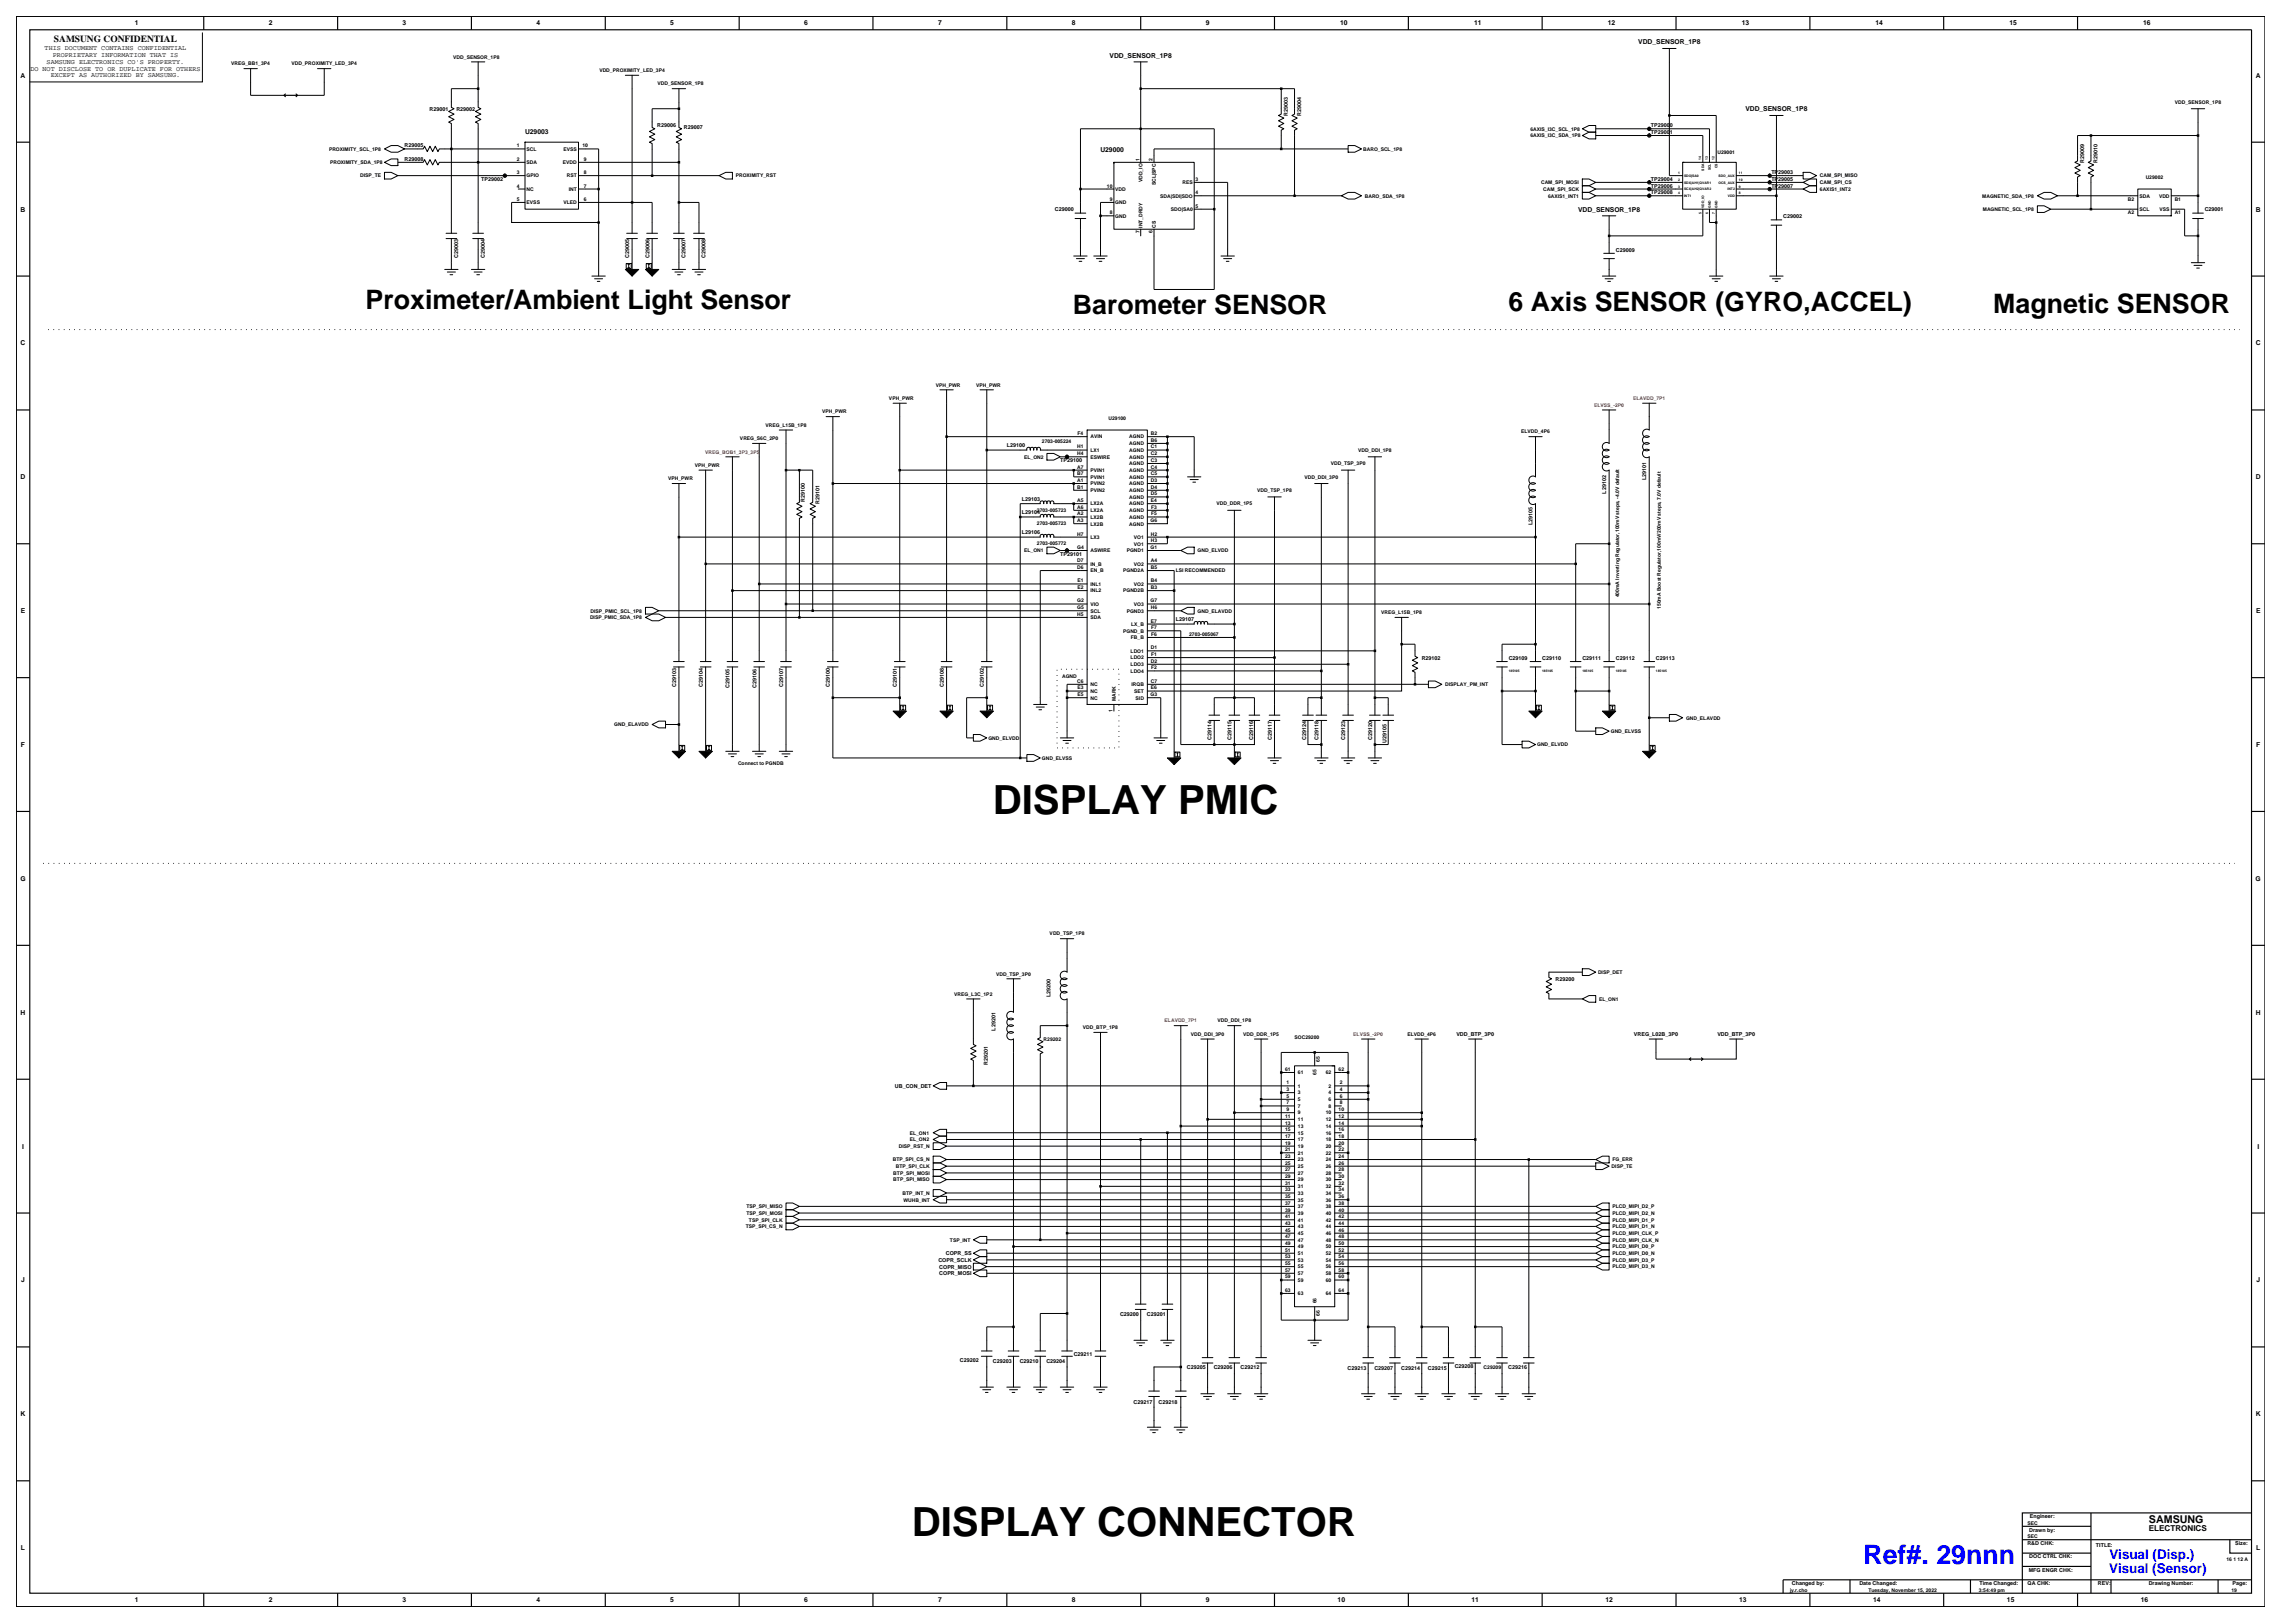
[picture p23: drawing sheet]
<svg xmlns="http://www.w3.org/2000/svg" width="420mm" height="297mm" viewBox="0 0 420 297" stroke-linecap="round" stroke-linejoin="round" font-family="sans-serif">
<defs><g id="words">
<g font-size="7.4">
<text x="181.7" y="149">DISPLAY PMIC</text>
<text x="166.9" y="281.1">DISPLAY CONNECTOR</text>
</g>
<g font-size="4.9">
<text x="66.9" y="56.5">Proximeter/Ambient Light Sensor</text>
<text x="196.3" y="57.5">Barometer SENSOR</text>
<text x="276" y="57">6 Axis SENSOR (GYRO,ACCEL)</text>
<text x="364.8" y="57.3">Magnetic SENSOR</text>
</g>
<text font-size="4.9" fill="#00f" x="341" y="286.2">Ref#. 29nnn</text>
<g font-size="2.5" fill="#00f">
<text x="386" y="287.8">Visual (Sensor)</text>
<text x="386" y="285.3">Visual (Disp.)</text>
</g>
<text font-size="2" x="393.3" y="278.8">SAMSUNG</text>
<text font-size="1.7" x="9.9" y="7.7">SAMSUNG CONFIDENTIAL</text>
<text font-size="1.5" x="393.3" y="280.1">ELECTRONICS</text>
<g font-size="1.2">
<text x="24.7" y="4.7">1</text>
<text x="49.2" y="4.7">2</text>
<text x="73.7" y="4.7">3</text>
<text x="98.2" y="4.7">4</text>
<text x="122.7" y="4.7">5</text>
<text x="147.2" y="4.7">6</text>
<text x="171.7" y="4.7">7</text>
<text x="196.2" y="4.7">8</text>
<text x="220.7" y="4.7">9</text>
<text x="245.3" y="4.7">10</text>
<text x="269.8" y="4.7">11</text>
<text x="294.3" y="4.7">12</text>
<text x="318.7" y="4.7">13</text>
<text x="343.2" y="4.7">14</text>
<text x="367.7" y="4.7">15</text>
<text x="392.2" y="4.7">16</text>
<text x="8.2" y="9.2">THIS DOCUMENT CONTAINS CONFIDENTIAL</text>
<text x="8.5" y="11.7">SAMSUNG ELECTRONICS CO'S PROPERTY.</text>
<text x="9.6" y="10.5">PROPRIETARY INFORMATION THAT IS</text>
<text x="203.1" y="10.6">VDD_SENSOR_1P8</text>
<text x="299.8" y="8.1">VDD_SENSOR_1P8</text>
<text x="3.8" y="14.2">A</text>
<text x="5.6" y="12.9">DO NOT DISCLOSE TO OR DUPLICATE FOR OTHERS</text>
<text x="9.3" y="14.1">EXCEPT AS AUTHORIZED BY SAMSUNG.</text>
<text x="412.8" y="14.2">A</text>
<text x="319.4" y="20.3">VDD_SENSOR_1P8</text>
<text x="96.1" y="24.5">U29003</text>
<text x="201.4" y="27.9">U29000</text>
<text x="3.8" y="38.7">B</text>
<text x="288.8" y="38.7">VDD_SENSOR_1P8</text>
<text x="412.8" y="38.7">B</text>
<text x="3.8" y="63.2">C</text>
<text x="412.8" y="63.2">C</text>
<text x="3.8" y="87.7">D</text>
<text x="412.8" y="87.7">D</text>
<text x="3.8" y="112.2">E</text>
<text x="412.9" y="112.2">E</text>
<text x="3.8" y="136.7">F</text>
<text x="412.9" y="136.7">F</text>
<text x="3.7" y="161.2">G</text>
<text x="412.8" y="161.2">G</text>
<text x="3.8" y="185.7">H</text>
<text x="412.8" y="185.7">H</text>
<text x="4" y="210.2">I</text>
<text x="413.1" y="210.2">I</text>
<text x="3.9" y="234.7">J</text>
<text x="412.9" y="234.7">J</text>
<text x="3.8" y="259.2">K</text>
<text x="412.8" y="259.2">K</text>
<text x="3.8" y="283.7">L</text>
<text x="412.9" y="283.7">L</text>
<text x="24.7" y="293.2">1</text>
<text x="49.2" y="293.2">2</text>
<text x="73.7" y="293.2">3</text>
<text x="98.2" y="293.2">4</text>
<text x="122.7" y="293.2">5</text>
<text x="147.2" y="293.2">6</text>
<text x="171.7" y="293.2">7</text>
<text x="196.2" y="293.2">8</text>
<text x="220.7" y="293.2">9</text>
<text x="244.8" y="293.2">10</text>
<text x="269.3" y="293.2">11</text>
<text x="293.8" y="293.2">12</text>
<text x="318.3" y="293.2">13</text>
<text x="342.8" y="293.2">14</text>
<text x="367.3" y="293.2">15</text>
<text x="391.8" y="293.2">16</text>
</g>
<g font-size="1">
<text x="78.6" y="20.3">R29001</text>
<text x="83.5" y="20.3">R29002</text>
<text x="120.3" y="23.3">R29006</text>
<text x="125.2" y="23.6">R29007</text>
<text x="235.7" y="21.2" transform="rotate(-90 235.7 21.2)">R29003</text>
<text x="238.1" y="21.2" transform="rotate(-90 238.1 21.2)">R29004</text>
<text x="302.1" y="23.3">TP29000</text>
<text x="74" y="29.4">R29008</text>
<text x="74" y="26.9">R29005</text>
<text x="302.1" y="24.5">TP29001</text>
<text x="381.4" y="29.8" transform="rotate(-90 381.4 29.8)">R29009</text>
<text x="383.9" y="29.8" transform="rotate(-90 383.9 29.8)">R29010</text>
<text x="88.1" y="33.1">TP29002</text>
<text x="302.1" y="33.1">TP29004</text>
<text x="302.1" y="35.6">TP29008</text>
<text x="302.1" y="34.3">TP29006</text>
<text x="324.2" y="31.9">TP29003</text>
<text x="324.2" y="34.3">TP29007</text>
<text x="324.2" y="33.1">TP29005</text>
<text x="193" y="38.7">C29000</text>
<text x="326.3" y="39.9">C29002</text>
<text x="403.5" y="38.7">C29001</text>
<text x="83.8" y="47.2" transform="rotate(-90 83.8 47.2)">C29003</text>
<text x="88.7" y="47.2" transform="rotate(-90 88.7 47.2)">C29004</text>
<text x="115.2" y="47.2" transform="rotate(-90 115.2 47.2)">C29005</text>
<text x="118.8" y="47.2" transform="rotate(-90 118.8 47.2)">C29006</text>
<text x="125.5" y="47.2" transform="rotate(-90 125.5 47.2)">C29007</text>
<text x="129.1" y="47.2" transform="rotate(-90 129.1 47.2)">C29008</text>
<text x="295.7" y="46">C29009</text>
<text x="184.3" y="81.8">L29100</text>
<text x="194" y="84.5">TP29100</text>
<text x="301.3" y="87.9" transform="rotate(-90 301.3 87.9)">L29101</text>
<text x="147.3" y="91.8" transform="rotate(-90 147.3 91.8)">R29100</text>
<text x="150" y="92.3" transform="rotate(-90 150 92.3)">R29101</text>
<text x="187" y="94.1">L29104</text>
<text x="187" y="91.6">L29103</text>
<text x="293.9" y="90.3" transform="rotate(-90 293.9 90.3)">L29102</text>
<text x="187" y="97.8">L29106</text>
<text x="194" y="101.7">TP29101</text>
<text x="280.4" y="96.1" transform="rotate(-90 280.4 96.1)">L29105</text>
<text x="215.2" y="113.7">L29107</text>
<text x="123.7" y="125.6" transform="rotate(-90 123.7 125.6)">C29103</text>
<text x="128.6" y="125.6" transform="rotate(-90 128.6 125.6)">C29104</text>
<text x="133.5" y="125.9" transform="rotate(-90 133.5 125.9)">C29105</text>
<text x="138.4" y="125.9" transform="rotate(-90 138.4 125.9)">C29106</text>
<text x="143.3" y="125.6" transform="rotate(-90 143.3 125.6)">C29107</text>
<text x="151.9" y="125.6" transform="rotate(-90 151.9 125.6)">C29100</text>
<text x="164.2" y="125.6" transform="rotate(-90 164.2 125.6)">C29101</text>
<text x="172.7" y="125.6" transform="rotate(-90 172.7 125.6)">C29108</text>
<text x="180.1" y="125.6" transform="rotate(-90 180.1 125.6)">C29102</text>
<text x="260.2" y="120.7">R29102</text>
<text x="276.1" y="120.7">C29109</text>
<text x="282.2" y="120.7">C29110</text>
<text x="289.6" y="120.7">C29111</text>
<text x="295.7" y="120.7">C29112</text>
<text x="303.1" y="120.7">C29113</text>
<text x="221.7" y="135.4" transform="rotate(-90 221.7 135.4)">C29114</text>
<text x="225.4" y="135.4" transform="rotate(-90 225.4 135.4)">C29115</text>
<text x="229.3" y="135.4" transform="rotate(-90 229.3 135.4)">C29116</text>
<text x="232.7" y="135.4" transform="rotate(-90 232.7 135.4)">C29117</text>
<text x="239.1" y="135.3" transform="rotate(-90 239.1 135.3)">C29124</text>
<text x="241.3" y="135.4" transform="rotate(-90 241.3 135.4)">C29118</text>
<text x="246.2" y="135.4" transform="rotate(-90 246.2 135.4)">C29123</text>
<text x="251.1" y="135.4" transform="rotate(-90 251.1 135.4)">C29120</text>
<text x="253.8" y="135.9" transform="rotate(-90 253.8 135.9)">U29105</text>
<text x="284.7" y="179.5">R29200</text>
<text x="192.3" y="182.5" transform="rotate(-90 192.3 182.5)">L29200</text>
<text x="182.2" y="188.6" transform="rotate(-90 182.2 188.6)">L29201</text>
<text x="266.5" y="189.6">VDD_BTP_3P0</text>
<text x="299" y="189.6">VREG_L02B_3P0</text>
<text x="314.3" y="189.6">VDD_BTP_3P0</text>
<text x="180.8" y="194.8" transform="rotate(-90 180.8 194.8)">R29201</text>
<text x="163.8" y="199.1">UB_CON_DET</text>
<text x="171.7" y="230.9">COPR_SCLK</text>
<text x="171.9" y="233.3">COPR_MOSI</text>
<text x="171.9" y="232.1">COPR_MISO</text>
<text x="173.1" y="229.7">COPR_SS</text>
<text x="205" y="240.7">C29200</text>
<text x="209.9" y="240.7">C29201</text>
<text x="175.7" y="249.2">C29202</text>
<text x="181.7" y="249.3">C29203</text>
<text x="186.6" y="249.3">C29210</text>
<text x="191.5" y="249.3">C29204</text>
<text x="196.5" y="248.1">C29211</text>
<text x="217.2" y="250.5">C29205</text>
<text x="222.1" y="250.5">C29206</text>
<text x="227" y="250.5">C29212</text>
<text x="246.6" y="250.8">C29213</text>
<text x="251.5" y="250.8">C29207</text>
<text x="256.4" y="250.8">C29214</text>
<text x="261.3" y="250.8">C29215</text>
<text x="266.2" y="250.2">C29208</text>
<text x="276" y="250.5">C29216</text>
<text x="207.4" y="256.9">C29217</text>
<text x="212" y="256.9">C29218</text>
<text x="371.4" y="280.2">Drawn by:</text>
<text x="371.5" y="277.8">Engineer:</text>
<text x="371" y="282.7">R&amp;D CHK:</text>
<text x="371.3" y="287.6">MFG ENGR CHK:</text>
<text x="371.4" y="285.2">DOC CTRL CHK:</text>
<text x="383.6" y="283">TITLE:</text>
<text x="409.1" y="282.7">Size:</text>
<text x="327.9" y="290.1">Changed by:</text>
<text x="340.3" y="290.1">Date Changed:</text>
<text x="362.2" y="290.1">Time Changed:</text>
<text x="371.1" y="290.1">QA CHK:</text>
<text x="383.9" y="290.1">REV:</text>
<text x="393.2" y="290.1">Drawing Number:</text>
<text x="408.6" y="290.1">Page:</text>
</g>
<g font-size=".9">
<text x="42.3" y="12">VREG_BB1_3P4</text>
<text x="53.3" y="12">VDD_PROXIMITY_LED_3P4</text>
<text x="83" y="10.7">VDD_SENSOR_1P8</text>
<text x="109.7" y="13.2">VDD_PROXIMITY_LED_3P4</text>
<text x="120.3" y="15.6">VDD_SENSOR_1P8</text>
<text x="280.1" y="23.9">6AXIS_I3C_SCL_1P8</text>
<text x="398" y="19">VDD_SENSOR_1P8</text>
<text x="60.2" y="27.6">PROXIMITY_SCL_1P8</text>
<text x="94.6" y="29.4">2</text>
<text x="94.6" y="27">1</text>
<text x="96.4" y="27.6">SCL</text>
<text x="103.1" y="27.6">EVSS</text>
<text x="106.6" y="27">10</text>
<text x="106.8" y="29.4">9</text>
<text x="208.5" y="29.5" transform="rotate(-90 208.5 29.5)">1</text>
<text x="210.9" y="29.5" transform="rotate(-90 210.9 29.5)">2</text>
<text x="249.5" y="27.6">BARO_SCL_1P8</text>
<text x="280.1" y="25.1">6AXIS_I3C_SDA_1P8</text>
<text x="314.3" y="28.2">U29001</text>
<text x="60.4" y="30">PROXIMITY_SDA_1P8</text>
<text x="65.9" y="32.5">DISP_TE</text>
<text x="94.6" y="31.9">3</text>
<text x="94.6" y="34.3">4</text>
<text x="96.4" y="32.5">GPIO</text>
<text x="96.4" y="34.9">NC</text>
<text x="96.4" y="30">SDA</text>
<text x="103" y="30">EVDD</text>
<text x="103.7" y="32.5">RST</text>
<text x="104.1" y="34.9">INT</text>
<text x="106.8" y="34.3">7</text>
<text x="106.8" y="31.9">8</text>
<text x="134.7" y="32.5">PROXIMITY_RST</text>
<text x="202.6" y="34.3">10</text>
<text x="204.1" y="34.9">VDD</text>
<text x="209.1" y="33.3" transform="rotate(-90 209.1 33.3)">VDD_IO</text>
<text x="211.5" y="33.9" transform="rotate(-90 211.5 33.9)">SCL|SPC</text>
<text x="216.4" y="33.7">RES</text>
<text x="218.8" y="33.1">3</text>
<text x="218.8" y="35.6">4</text>
<text x="282" y="33.7">CAM_SPI_MOSI</text>
<text x="282.4" y="34.9">CAM_SPI_SCK</text>
<text x="333.1" y="32.5">CAM_SPI_MISO</text>
<text x="333.1" y="33.7">CAM_SPI_CS</text>
<text x="333.1" y="34.9">6AXIS1_INT2</text>
<text x="392.7" y="32.8">U29002</text>
<text x="94.6" y="36.8">5</text>
<text x="96.4" y="37.4">EVSS</text>
<text x="103.1" y="37.4">VLED</text>
<text x="106.8" y="36.8">6</text>
<text x="203.1" y="39.2">8</text>
<text x="203.1" y="36.8">9</text>
<text x="204.1" y="39.8">GND</text>
<text x="204.1" y="37.4">GND</text>
<text x="209.1" y="41.7" transform="rotate(-90 209.1 41.7)">INT_DRDY</text>
<text x="211.5" y="41.7" transform="rotate(-90 211.5 41.7)">CS</text>
<text x="212.3" y="36.2">SDA|SDI|SDO</text>
<text x="214.3" y="38.6">SDO|SA0</text>
<text x="218.8" y="38">5</text>
<text x="249.8" y="36.2">BARO_SDA_1P8</text>
<text x="283.3" y="36.2">6AXIS1_INT1</text>
<text x="362.8" y="36.2">MAGNETIC_SDA_1P8</text>
<text x="362.9" y="38.6">MAGNETIC_SCL_1P8</text>
<text x="389.4" y="39.2">A2</text>
<text x="389.4" y="36.8">B2</text>
<text x="391.5" y="38.6">SCL</text>
<text x="391.5" y="36.2">SDA</text>
<text x="395.1" y="36.2">VDD</text>
<text x="395.2" y="38.6">VSS</text>
<text x="398" y="39.2">A1</text>
<text x="398" y="36.8">B1</text>
<text x="208.5" y="42.7" transform="rotate(-90 208.5 42.7)">7</text>
<text x="210.9" y="42.7" transform="rotate(-90 210.9 42.7)">6</text>
<text x="171.3" y="70.7">VPH_PWR</text>
<text x="178.6" y="70.7">VPH_PWR</text>
<text x="150.4" y="75.6">VPH_PWR</text>
<text x="162.7" y="73.2">VPH_PWR</text>
<text x="202.9" y="76.9">U29100</text>
<text x="135.4" y="80.6">VREG_S6C_2P0</text>
<text x="140.1" y="78.1">VREG_L15B_1P8</text>
<text x="187.4" y="83.9">EL_ON2</text>
<text x="190.7" y="81.1">2703-005224</text>
<text x="197.1" y="82.1">H1</text>
<text x="197.1" y="83.3">H4</text>
<text x="197.2" y="79.6">F4</text>
<text x="199.6" y="82.7">LX1</text>
<text x="199.6" y="83.9">ESWIRE</text>
<text x="199.6" y="80.2">AVIN</text>
<text x="206.7" y="83.9">AGND</text>
<text x="206.7" y="80.2">AGND</text>
<text x="206.7" y="81.5">AGND</text>
<text x="206.7" y="82.7">AGND</text>
<text x="210.6" y="83.3">C2</text>
<text x="210.6" y="79.6">B2</text>
<text x="210.6" y="80.9">B6</text>
<text x="210.6" y="82.1">C1</text>
<text x="248.5" y="82.7">VDD_DDI_1P8</text>
<text x="278.4" y="79.3">ELVDD_4P6</text>
<text x="122.3" y="87.9">VPH_PWR</text>
<text x="127.2" y="85.4">VPH_PWR</text>
<text x="197.1" y="89.4">B1</text>
<text x="197.1" y="87">B7</text>
<text x="197.1" y="88.2">A1</text>
<text x="197.1" y="85.8">A7</text>
<text x="199.6" y="87.6">PVIN1</text>
<text x="199.6" y="88.8">PVIN2</text>
<text x="199.6" y="86.4">PVIN1</text>
<text x="206.7" y="88.8">AGND</text>
<text x="206.7" y="85.1">AGND</text>
<text x="206.7" y="86.4">AGND</text>
<text x="206.7" y="87.6">AGND</text>
<text x="210.6" y="88.2">D3</text>
<text x="210.6" y="89.4">D4</text>
<text x="210.6" y="84.5">C3</text>
<text x="210.6" y="85.8">C4</text>
<text x="210.6" y="87">C5</text>
<text x="238.7" y="87.6">VDD_DDI_3P0</text>
<text x="243.5" y="85.1">VDD_TSP_3P0</text>
<text x="189.8" y="93.7">2703-005723</text>
<text x="197.1" y="94.3">A2</text>
<text x="197.1" y="95.5">A3</text>
<text x="197.1" y="91.9">A5</text>
<text x="197.1" y="93.1">A6</text>
<text x="199.6" y="90">PVIN2</text>
<text x="199.6" y="94.9">LX2B</text>
<text x="199.6" y="92.5">LX2A</text>
<text x="199.6" y="93.7">LX2A</text>
<text x="206.7" y="94.9">AGND</text>
<text x="206.7" y="92.5">AGND</text>
<text x="206.7" y="93.7">AGND</text>
<text x="206.7" y="90">AGND</text>
<text x="206.7" y="91.3">AGND</text>
<text x="210.6" y="95.5">G6</text>
<text x="210.6" y="90.6">D5</text>
<text x="210.6" y="91.9">E4</text>
<text x="210.7" y="94.3">F5</text>
<text x="210.7" y="93.1">F3</text>
<text x="222.6" y="92.5">VDD_DDR_1P5</text>
<text x="230.1" y="90">VDD_TSP_1P8</text>
<text x="187.4" y="101.1">EL_ON1</text>
<text x="189.8" y="99.8">2703-005772</text>
<text x="189.8" y="96.1">2703-005723</text>
<text x="197.1" y="100.4">G4</text>
<text x="197.1" y="98">H7</text>
<text x="199.6" y="96.2">LX2B</text>
<text x="199.6" y="98.6">LX3</text>
<text x="199.6" y="101.1">ASWIRE</text>
<text x="206.2" y="101.1">PGND1</text>
<text x="206.7" y="96.2">AGND</text>
<text x="207.5" y="98.6">VO1</text>
<text x="207.5" y="99.8">VO1</text>
<text x="210.6" y="100.4">G1</text>
<text x="210.6" y="98">H2</text>
<text x="210.6" y="99.2">H3</text>
<text x="219.2" y="101.1">GND_ELVDD</text>
<text x="197.1" y="104.1">D6</text>
<text x="197.1" y="102.9">D7</text>
<text x="197.2" y="106.6">E1</text>
<text x="197.2" y="107.8">E2</text>
<text x="199.6" y="104.7">EN_B</text>
<text x="199.6" y="103.5">IN_B</text>
<text x="199.6" y="107.2">INL1</text>
<text x="205.5" y="104.7">PGND2A</text>
<text x="207.5" y="107.2">VO2</text>
<text x="207.5" y="103.5">VO2</text>
<text x="210.6" y="107.8">B3</text>
<text x="210.6" y="106.6">B4</text>
<text x="210.6" y="104.1">B5</text>
<text x="210.6" y="102.9">A4</text>
<text x="215.2" y="104.7">LSI RECOMMENDED</text>
<text x="108" y="113.3">DISP_PMIC_SDA_1P8</text>
<text x="108.1" y="112.1">DISP_PMIC_SCL_1P8</text>
<text x="197.1" y="110.2">G2</text>
<text x="197.1" y="111.5">G5</text>
<text x="197.1" y="112.7">H5</text>
<text x="199.6" y="108.4">INL2</text>
<text x="199.6" y="113.3">SDA</text>
<text x="199.6" y="110.9">VIO</text>
<text x="199.6" y="112.1">SCL</text>
<text x="205.5" y="108.4">PGND2B</text>
<text x="206.2" y="112.1">PGND3</text>
<text x="207.5" y="110.9">VO3</text>
<text x="210.6" y="110.2">G7</text>
<text x="210.6" y="111.5">H6</text>
<text x="210.6" y="113.9">E7</text>
<text x="219.2" y="112.1">GND_ELAVDD</text>
<text x="252.8" y="112.4">VREG_L15B_1P8</text>
<text x="296.3" y="109.3" transform="rotate(-90 296.3 109.3)">400mA Inverting Regulator,100mV steps, -4.0V default</text>
<text x="304" y="111.4" transform="rotate(-90 304 111.4)">150mA Boost Regulator,100mV/200mV steps, 7.0V default</text>
<text x="205.5" y="115.8">PGND_B</text>
<text x="206.9" y="119.4">LDO1</text>
<text x="207" y="117">FB_B</text>
<text x="207" y="114.5">LX_B</text>
<text x="210.6" y="118.8">D1</text>
<text x="210.7" y="116.4">F6</text>
<text x="210.7" y="115.1">F7</text>
<text x="217.6" y="116.3">2703-005067</text>
<text x="194.4" y="124">AGND</text>
<text x="197.1" y="124.9">C6</text>
<text x="199.6" y="125.5">NC</text>
<text x="206.9" y="120.7">LDO2</text>
<text x="206.9" y="123.1">LDO4</text>
<text x="206.9" y="121.9">LDO3</text>
<text x="207.1" y="125.5">IRQB</text>
<text x="210.6" y="124.9">C7</text>
<text x="210.6" y="121.3">D2</text>
<text x="210.7" y="120">F1</text>
<text x="210.7" y="122.5">F2</text>
<text x="264.5" y="125.5">DISPLAY_PM_INT</text>
<text x="197.2" y="127.4">E5</text>
<text x="197.2" y="126.2">E3</text>
<text x="199.6" y="126.8">NC</text>
<text x="199.6" y="128">NC</text>
<text x="203.6" y="130.4" transform="rotate(-90 203.6 130.4)">1</text>
<text x="204.2" y="128.3" transform="rotate(-90 204.2 128.3)">MARK</text>
<text x="207.6" y="126.8">SET</text>
<text x="207.8" y="128">SID</text>
<text x="210.6" y="127.4">G3</text>
<text x="210.6" y="126.2">E6</text>
<text x="308.6" y="131.7">GND_ELAVDD</text>
<text x="112.4" y="132.9">GND_ELAVDD</text>
<text x="180.9" y="135.4">GND_ELVDD</text>
<text x="281.3" y="136.6">GND_ELVDD</text>
<text x="294.8" y="134.1">GND_ELVSS</text>
<text x="135.1" y="139.9">Connect to PGNDB</text>
<text x="190.7" y="139">GND_ELVSS</text>
<text x="192.1" y="171.2">VDD_TSP_1P8</text>
<text x="182.3" y="178.5">VDD_TSP_3P0</text>
<text x="292.4" y="178.2">DISP_DET</text>
<text x="174.6" y="182.2">VREG_L3C_1P2</text>
<text x="292.6" y="183.1">EL_ON1</text>
<text x="191" y="190.5">R29202</text>
<text x="198.2" y="188.3">VDD_BTP_1P8</text>
<text x="217.9" y="189.5">VDD_DDI_3P0</text>
<text x="222.8" y="187.1">VDD_DDI_1P8</text>
<text x="227.5" y="189.5">VDD_DDR_1P5</text>
<text x="236.9" y="190.2">SOC29200</text>
<text x="257.6" y="189.5">ELVDD_4P6</text>
<text x="235.2" y="196">61</text>
<text x="237.5" y="196.6">61</text>
<text x="240.9" y="196.7" transform="rotate(-90 240.9 196.7)">65</text>
<text x="241.5" y="194.3" transform="rotate(-90 241.5 194.3)">65</text>
<text x="242.6" y="196.6">62</text>
<text x="245" y="196">62</text>
<text x="235.4" y="203.3">9</text>
<text x="235.4" y="202.1">7</text>
<text x="235.4" y="200.9">5</text>
<text x="235.4" y="199.6">3</text>
<text x="235.4" y="198.4">1</text>
<text x="237.5" y="203.9">9</text>
<text x="237.5" y="202.7">7</text>
<text x="237.5" y="201.5">5</text>
<text x="237.5" y="200.3">3</text>
<text x="237.5" y="199">1</text>
<text x="242.6" y="203.9">10</text>
<text x="243.1" y="202.7">8</text>
<text x="243.1" y="201.5">6</text>
<text x="243.1" y="200.3">4</text>
<text x="243.1" y="199">2</text>
<text x="245" y="203.3">10</text>
<text x="245.2" y="202.1">8</text>
<text x="245.2" y="200.9">6</text>
<text x="245.2" y="199.6">4</text>
<text x="245.2" y="198.4">2</text>
<text x="166.5" y="208.8">EL_ON2</text>
<text x="166.5" y="207.6">EL_ON1</text>
<text x="235.2" y="208.2">17</text>
<text x="235.2" y="209.4">19</text>
<text x="235.2" y="204.6">11</text>
<text x="235.2" y="205.8">13</text>
<text x="235.2" y="207">15</text>
<text x="237.5" y="208.8">17</text>
<text x="237.5" y="205.2">11</text>
<text x="237.5" y="206.4">13</text>
<text x="237.5" y="207.6">15</text>
<text x="242.6" y="208.8">18</text>
<text x="242.6" y="205.2">12</text>
<text x="242.6" y="206.4">14</text>
<text x="242.6" y="207.6">16</text>
<text x="245" y="208.2">18</text>
<text x="245" y="209.4">20</text>
<text x="245" y="204.6">12</text>
<text x="245" y="205.8">14</text>
<text x="245" y="207">16</text>
<text x="163.4" y="212.5">BTP_SPI_CS_N</text>
<text x="163.5" y="215">BTP_SPI_MOSI</text>
<text x="163.9" y="213.7">BTP_SPI_CLK</text>
<text x="164.5" y="210.1">DISP_RST_N</text>
<text x="235.2" y="213.1">25</text>
<text x="235.2" y="214.3">27</text>
<text x="235.2" y="215.6">29</text>
<text x="235.2" y="210.7">21</text>
<text x="235.2" y="211.9">23</text>
<text x="237.5" y="213.7">25</text>
<text x="237.5" y="215">27</text>
<text x="237.5" y="210.1">19</text>
<text x="237.5" y="211.3">21</text>
<text x="237.5" y="212.5">23</text>
<text x="242.6" y="212.5">24</text>
<text x="242.6" y="213.7">26</text>
<text x="242.6" y="215">28</text>
<text x="242.6" y="210.1">20</text>
<text x="242.6" y="211.3">22</text>
<text x="245" y="211.9">24</text>
<text x="245" y="213.1">26</text>
<text x="245" y="214.3">28</text>
<text x="245" y="215.6">30</text>
<text x="245" y="210.7">22</text>
<text x="294.9" y="213.7">DISP_TE</text>
<text x="295.1" y="212.5">FG_ERR</text>
<text x="136.6" y="221.1">TSP_SPI_MISO</text>
<text x="163.5" y="216.2">BTP_SPI_MISO</text>
<text x="165.2" y="218.6">BTP_INT_N</text>
<text x="165.3" y="219.9">WUHB_INT</text>
<text x="235.2" y="221.7">39</text>
<text x="235.2" y="216.8">31</text>
<text x="235.2" y="218">33</text>
<text x="235.2" y="219.2">35</text>
<text x="235.2" y="220.5">37</text>
<text x="237.5" y="217.4">31</text>
<text x="237.5" y="218.6">33</text>
<text x="237.5" y="219.9">35</text>
<text x="237.5" y="221.1">37</text>
<text x="237.5" y="216.2">29</text>
<text x="242.6" y="217.4">32</text>
<text x="242.6" y="218.6">34</text>
<text x="242.6" y="219.9">36</text>
<text x="242.6" y="221.1">38</text>
<text x="242.6" y="216.2">30</text>
<text x="245" y="221.7">40</text>
<text x="245" y="216.8">32</text>
<text x="245" y="218">34</text>
<text x="245" y="219.2">36</text>
<text x="245" y="220.5">38</text>
<text x="295.1" y="221.1">PLCD_MIPI_D2_P</text>
<text x="136.5" y="224.7">TSP_SPI_CS_N</text>
<text x="136.6" y="222.3">TSP_SPI_MOSI</text>
<text x="137.1" y="223.5">TSP_SPI_CLK</text>
<text x="173.8" y="227.2">TSP_INT</text>
<text x="235.2" y="226.6">47</text>
<text x="235.2" y="227.8">49</text>
<text x="235.2" y="222.9">41</text>
<text x="235.2" y="224.1">43</text>
<text x="235.2" y="225.4">45</text>
<text x="237.5" y="227.2">47</text>
<text x="237.5" y="222.3">39</text>
<text x="237.5" y="223.5">41</text>
<text x="237.5" y="224.7">43</text>
<text x="237.5" y="226">45</text>
<text x="242.6" y="226">46</text>
<text x="242.6" y="227.2">48</text>
<text x="242.6" y="222.3">40</text>
<text x="242.6" y="223.5">42</text>
<text x="242.6" y="224.7">44</text>
<text x="245" y="225.4">46</text>
<text x="245" y="226.6">48</text>
<text x="245" y="227.8">50</text>
<text x="245" y="222.9">42</text>
<text x="245" y="224.1">44</text>
<text x="295.1" y="224.7">PLCD_MIPI_D1_N</text>
<text x="295.1" y="223.5">PLCD_MIPI_D1_P</text>
<text x="295.1" y="227.2">PLCD_MIPI_CLK_N</text>
<text x="295.1" y="226">PLCD_MIPI_CLK_P</text>
<text x="295.1" y="222.3">PLCD_MIPI_D2_N</text>
<text x="235.2" y="230.3">53</text>
<text x="235.2" y="231.5">55</text>
<text x="235.2" y="232.7">57</text>
<text x="235.2" y="233.9">59</text>
<text x="235.2" y="229">51</text>
<text x="237.5" y="230.9">53</text>
<text x="237.5" y="232.1">55</text>
<text x="237.5" y="233.3">57</text>
<text x="237.5" y="228.4">49</text>
<text x="237.5" y="229.7">51</text>
<text x="242.6" y="230.9">54</text>
<text x="242.6" y="232.1">56</text>
<text x="242.6" y="233.3">58</text>
<text x="242.6" y="228.4">50</text>
<text x="242.6" y="229.7">52</text>
<text x="245" y="233.9">60</text>
<text x="245" y="230.3">54</text>
<text x="245" y="231.5">56</text>
<text x="245" y="232.7">58</text>
<text x="245" y="229">52</text>
<text x="295.1" y="228.4">PLCD_MIPI_D0_P</text>
<text x="295.1" y="232.1">PLCD_MIPI_D3_N</text>
<text x="295.1" y="230.9">PLCD_MIPI_D3_P</text>
<text x="295.1" y="229.7">PLCD_MIPI_D0_N</text>
<text x="235.2" y="236.4">63</text>
<text x="237.5" y="237">63</text>
<text x="237.5" y="234.6">59</text>
<text x="240.9" y="238.5" transform="rotate(-90 240.9 238.5)">66</text>
<text x="242.6" y="234.6">60</text>
<text x="242.6" y="237">64</text>
<text x="245" y="236.4">64</text>
<text x="241.5" y="240.9" transform="rotate(-90 241.5 240.9)">66</text>
<text x="271.5" y="250.5">C29209</text>
<text x="371" y="281.4">SEC</text>
<text x="371" y="279">SEC</text>
<text x="407.5" y="285.7">16 1 12 A</text>
<text x="327.5" y="291.2">jy.r.cho</text>
<text x="341.9" y="291.2">Tuesday, November 15, 2022</text>
<text x="362.1" y="291.2">3:54:49 pm</text>
<text x="408.4" y="291.2">19</text>
</g>
<g font-size=".9" fill="#f00">
<text x="291.8" y="74.4">ELVSS_-2P0</text>
<text x="298.9" y="73.2">ELAVDD_7P1</text>
<text x="129.1" y="83">VREG_BOB1_3P3_3P5</text>
<text x="213.1" y="187.1">ELAVDD_7P1</text>
<text x="247.7" y="189.5">ELVSS_-2P0</text>
</g>
<g font-size=".6">
<text x="311.3" y="29.2" transform="rotate(-90 311.3 29.2)">14</text>
<text x="312.6" y="29.2" transform="rotate(-90 312.6 29.2)">13</text>
<text x="313.8" y="29.2" transform="rotate(-90 313.8 29.2)">12</text>
<text x="307.1" y="33.1">2</text>
<text x="307.1" y="34.3">3</text>
<text x="307.1" y="35.6">4</text>
<text x="307.1" y="31.9">1</text>
<text x="308.2" y="33.6">SDX|AH1|QVAR1</text>
<text x="308.2" y="34.8">SCX|AH2|QVAR2</text>
<text x="308.2" y="32.4">SDO|SA0</text>
<text x="311.8" y="31.2" transform="rotate(-90 311.8 31.2)">SDA</text>
<text x="313.1" y="31.2" transform="rotate(-90 313.1 31.2)">SCL</text>
<text x="314.3" y="30.8" transform="rotate(-90 314.3 30.8)">CS</text>
<text x="314.5" y="33.6">OCS_AUX</text>
<text x="314.5" y="32.4">SDO_AUX</text>
<text x="316.2" y="34.8">INT2</text>
<text x="318.2" y="35.5">8</text>
<text x="318.2" y="34.3">9</text>
<text x="318.2" y="33.1">10</text>
<text x="318.2" y="31.9">11</text>
<text x="308.2" y="36">INT1</text>
<text x="311.4" y="39.1" transform="rotate(-90 311.4 39.1)">5</text>
<text x="311.8" y="38" transform="rotate(-90 311.8 38)">VDD_IO</text>
<text x="312.6" y="39.1" transform="rotate(-90 312.6 39.1)">6</text>
<text x="313.1" y="38" transform="rotate(-90 313.1 38)">GND</text>
<text x="313.8" y="39.1" transform="rotate(-90 313.8 39.1)">7</text>
<text x="314.3" y="38" transform="rotate(-90 314.3 38)">GND</text>
<text x="316.2" y="36">VDD</text>
<text x="276.1" y="122.9">185105</text>
<text x="282.2" y="122.9">185105</text>
<text x="289.6" y="122.9">185105</text>
<text x="295.7" y="122.9">185105</text>
<text x="303.1" y="122.9">185105</text>
</g>
</g></defs>
<!-- layer: MFD Layer /idea/tmp/Extended-Print.dk98.choi.sheet9.1.mfd -->
<g fill="none" stroke="#000" stroke-width=".18">
<path d="M37 5.9v9.1h-31.5M44.6 12.6h2.5M45.9 12.6v4.8h6.1M58.1 12.6h2.5M59.3 12.6v4.8h-4.9M86.3 11.3h2.4M87.5 16.2h-4.9v3.4l.5 .3-1 .5 1 .5-1 .5 1 .5-1 .4 .5 .3v20.1M87.5 11.3v8.3l.5 .3-1 .5 1 .5-1 .5 1 .5-1 .4 .5 .3v7.1h8.6M114.4 13.8h2.5M115.7 13.8v28.9M123 16.2h2.5M124.2 19.9h-4.9v3.4l.5 .3-.9 .5 .9 .5-.9 .4 .9 .5-.9 .5 .4 .3v5.8"/>
<path d="M124.2 16.2v7.1l.5 .3-.9 .5 .9 .5-.9 .4 .9 .5-.9 .5 .4 .3v16.4M207.5 11.3h2.5M208.8 16.2h28.1v4.7l-.5 .2 1 .5-1 .5 1 .5-1 .5 1 .5-.5 .2v12M208.8 16.2v7.4h13.4v29.4h-11v-11.1M208.8 11.3v4.9M234.5 16.2v4.7l-.5 .2 1 .5-1 .5 1 .5-1 .5 1 .5-.5 .2v3.5M304.3 8.9h2.4M305.5 8.9v23.2h2.4M401 19.9h2.5M402.3 19.9v19.1M70.4 29.7l1.2-.6h1.2v1.2h-1.2zM70.4 31.5h1.2l1.2 .6-1.2 .7h-1.2z"/>
<path d="M70.4 27.3l1.2-.7h1.2l1.2 .7-1.2 .6h-1.2zM72.8 29.7h4.7l.2-.5 .5 1 .5-1 .5 1 .5-1 .5 1 .2-.5h7.1v13M72.8 32.1h23.3M74 27.3h3.5l.2-.5 .5 .9 .5-.9 .5 .9 .5-.9 .5 .9 .2-.4h15.7M94.8 34.6h1.3M96.1 37h-2.5v3.7h16M96.1 26h9.8v12.3h-9.8zM96.1 26h.1M105.9 37h13.4v5.7M105.9 34.6h3.7M105.9 27.3h3.7v23.2M105.9 29.7h18.3"/>
<path d="M105.9 32.1h25.7M124.2 37h3.7v5.7M131.6 32.1l1.2-.6h1.2v1.3h-1.2zM196.7 40h2M196.7 39h2M197.7 34.6h6.2M197.7 40v6.8M201.4 39.5h2.5M203.9 29.7h14.6v12.2h-14.6zM203.9 37h-2.5v9.8M203.9 29.7v.2M208.8 29.7v-6.1h-11.1v15.4"/>
<path d="M218.5 38.3h3.7M218.5 35.8h27M218.5 33.4h6.2v13.4M245.5 35.8l1.2-.6h1.2l1.3 .6-1.3 .6h-1.2zM246.7 26.6h1.2l1.3 .7-1.3 .6h-1.2zM246.7 27.3h-35.5v2.4M289.6 23.6l1.2-.6h1.2v1.2h-1.2zM289.6 24.8l1.2-.6h1.2v1.2h-1.2zM289.6 32.8h1.2l1.2 .6-1.2 .6h-1.2zM289.6 35.2h1.2l1.2 .6-1.2 .6h-1.2zM289.6 34h1.2l1.2 .6-1.2 .6h-1.2zM292 35.8h15.9"/>
<path d="M292 33.4h15.9M292 34.6h15.9M292 24.8h19.6v4.9M292 23.6h20.8v6.1M293.2 39.5h2.5M294.5 39.5v6.9M305.5 21.1h8.6v8.6M307.9 29.7h9.8v8.6h-9.8zM307.9 29.7h.3M311.6 38.3v4.9h-17.1M312.8 38.3v2.4h1.3M314.1 38.3v12.2"/>
<path d="M317.7 35.8h7.4M317.7 33.4h12.3M317.7 34.6h12.3M317.7 32.1h12.3M323.9 21.1h2.4M325.1 21.1v19.1M330 33.4l1.2-.6h1.2v1.2h-1.2zM330 31.5h1.2l1.2 .6-1.2 .7h-1.2zM330 34.6l1.2-.6h1.2v1.2h-1.2zM372.9 37.7h1.2l1.2 .6-1.2 .6h-1.2zM372.9 35.8l1.2-.6h1.2l1.2 .6-1.2 .6h-1.2zM375.3 38.3h7.4"/>
<path d="M376.5 35.8h3.7M382.7 24.8v4.7l-.5 .2 1 .5-1 .5 1 .5-1 .5 1 .4-.5 .3v5.9h8.5M391.2 34.6h6.2v4.9h-6.2zM397.3 39.5h.1M397.4 38.3h2.4v4.9h2.5M397.4 35.8h4.9M401.3 40h1.9M401.3 39h1.9M402.3 24.8h-22.1v4.7l-.5 .2 1 .5-1 .5 1 .5-1 .5 1 .4-.5 .3v3.4h11M402.3 40v8.1M81.4 49.3h2.4M81.6 43.7h2"/>
<path d="M81.6 42.7h2M81.9 49.8h1.4M82.4 50.3h.4M82.6 43.7v5.6M86.3 49.3h2.4M86.5 42.7h2M86.5 43.7h2M86.8 49.8h1.4M87.3 50.3h.5M87.5 43.7v5.6M108.3 50.5h2.5M108.8 51h1.5"/>
<path d="M109.3 51.5h.5M114.6 48.2h.9v.9h-.9zM114.7 43.7h1.9M114.7 42.7h1.9M114.9 48.4h.3M114.9 49h.3M115.1 48.4v.6M115.7 43.7v5.6M118.3 48.2h.9v.9h-.9zM118.4 43.7h1.9M118.4 42.7h1.9M118.6 48.4h.3"/>
<path d="M118.6 49h.3M118.7 48.4v.6M119.3 43.7v5.6M123 49.3h2.5M123.3 43.7h1.9M123.3 42.7h1.9M123.5 49.8h1.5M124 50.3h.5M124.2 43.7v5.6M126.7 49.3h2.4M126.9 43.7h2M126.9 42.7h2"/>
<path d="M127.2 49.8h1.5M127.7 50.3h.5M127.9 43.7v5.6M196.5 46.8h2.4M197 47.3h1.5M197.5 47.8h.5M200.2 46.8h2.4M200.7 47.3h1.4M201.2 47.8h.4M208.8 41.9v1.3M223.4 46.8h2.5M223.9 47.3h1.5"/>
<path d="M224.4 47.8h.5M293.2 50.5h2.5M293.5 47.3h2M293.5 46.4h2M293.7 51h1.5M294.2 51.5h.5M294.5 47.3v3.2M312.8 50.5h2.5M313.3 51h1.5M313.8 51.5h.5M323.9 50.5h2.4M324.1 41.2h2"/>
<path d="M324.1 40.2h2M324.4 51h1.4M324.9 51.5h.4M325.1 41.2v9.3M401 48.1h2.5M401.5 48.6h1.5M402 49.1h.5M142.6 78.7h2.5M143.8 78.7v7.3M151.2 76.2h2.4M152.4 76.2v12.3h44.1M163.4 73.8h2.5"/>
<path d="M164.7 73.8v47.3M172 71.3h2.4M173.2 71.3v49.8M173.2 79.9h25.7M179.4 71.3h2.4M180.6 71.3v49.8M198.9 78.7h11.1v50.2h-11.1zM198.9 78.7h.1M210 79.9h8.5v7.4M213.6 79.9v1.2M279.8 79.9h2.4M281 79.9v7.4a.76 .76 0 0 0-1 .1 .76 .76 0 0 0 0 1 .76 .76 0 0 0 1 .1 .77 .77 0 0 0-1 .1 .77 .77 0 0 0 0 1 .77 .77 0 0 0 1 .1 .76 .76 0 0 0-1 .1 .76 .76 0 0 0 0 1 .76 .76 0 0 0 1 .1 .77 .77 0 0 0-1 .1 .77 .77 0 0 0 0 1.1 .77 .77 0 0 0 1 .1"/>
<path d="M293.2 75h2.5M294.5 75v6.1a.78 .78 0 0 0-1.1 .1 .78 .78 0 0 0 0 1.1 .78 .78 0 0 0 1.1 .1 .78 .78 0 0 0-1.1 0 .78 .78 0 0 0 0 1.1 .78 .78 0 0 0 1.1 .1M300.6 73.8h2.5M301.8 73.8v4.9a.76 .76 0 0 0-1 .1 .76 .76 0 0 0 0 1 .76 .76 0 0 0 1 .1 .77 .77 0 0 0-1 .1 .77 .77 0 0 0 0 1 .77 .77 0 0 0 1 .1M123 88.5h2.5M124.2 88.5v9.8h66.2a.35 .35 0 0 1 .3-.5 .35 .35 0 0 1 .3 .5 .33 .33 0 0 1 .3-.5 .33 .33 0 0 1 .3 .5 .35 .35 0 0 1 .3-.5 .35 .35 0 0 1 .3 .5 .35 .35 0 0 1 .3-.5 .35 .35 0 0 1 .3 .5h6.1M124.2 98.3v22.8M127.9 86h2.5M129.1 86v17.2h69.8M132.8 83.6h2.5M134 83.6v24.5h64.9M137.7 81.1h2.5"/>
<path d="M138.9 81.1v25.8h60M143.8 86v24.5h55.1M143.8 86h4.9v5.9l-.4 .3 .9 .4-.9 .5 .9 .5-.9 .5 .9 .5-.5 .2v17M146.3 86v5.9l-.5 .3 1 .4-1 .5 1 .5-1 .5 1 .5-.5 .2v18.2M152.4 88.5v32.6M164.7 86h34.2M180.6 82.4h7.3a.35 .35 0 0 1 .3-.6 .36 .36 0 0 1 .4 .6 .35 .35 0 0 1 .3-.6 .35 .35 0 0 1 .3 .6 .33 .33 0 0 1 .3-.5 .33 .33 0 0 1 .3 .5 .35 .35 0 0 1 .3-.6 .35 .35 0 0 1 .3 .6h8.5M186.7 94.6h3.7a.34 .34 0 0 1 .3-.5 .34 .34 0 0 1 .3 .5 .33 .33 0 0 1 .3-.5 .33 .33 0 0 1 .3 .5 .34 .34 0 0 1 .3-.5 .34 .34 0 0 1 .3 .5 .34 .34 0 0 1 .3-.5 .34 .34 0 0 1 .3 .5h6.1M191 92.2a.34 .34 0 0 1 .3-.5 .34 .34 0 0 1 .3 .5 .35 .35 0 0 1 .3-.5 .35 .35 0 0 1 .3 .5M191 92.2a.35 .35 0 0 0-.3-.5 .35 .35 0 0 0-.3 .5h-3.7v46.5M191.6 83h1.2l1.2 .6-1.2 .6h-1.2zM192.2 92.2a.35 .35 0 0 1 .3-.5 .35 .35 0 0 1 .3 .5"/>
<path d="M192.8 92.2h6.1M194 83.6h4.9M196.5 88.5v1.2h2.4M196.5 88.5h2.4M196.5 86v1.3h2.4M196.5 92.2v1.2h2.4M196.5 94.6v1.2h2.4M210 81.1h3.6v1.3M210 86h3.6M210 83.6h3.6M210 88.5h3.6M210 90.9h3.6"/>
<path d="M210 82.4h3.6M210 84.8h3.6M210 87.3h3.6M210 89.7h3.6M210 92.2h3.6M210 93.4h3.6M210 94.6h3.6M210 98.3h71M213.6 94.6v1.2h-3.6M213.6 82.4v12.2M213.6 98.3v1.2h-3.6M217.3 87.3h2.5"/>
<path d="M217.8 87.8h1.5M218.3 88.2h.5M224.7 93.4h2.4M225.9 93.4v37.5M232 90.9h2.5M233.2 90.9v40M240.6 88.5h2.4M241.8 88.5v42.4M245.5 86h2.4M246.7 86v44.9M250.4 83.6h2.4M251.6 83.6v47.3"/>
<path d="M281 92.2v28.9M294.5 86v35.1M294.5 99.5h-6.1v21.6M294.5 83.6a.78 .78 0 0 0-1.1 .1 .78 .78 0 0 0 0 1 .78 .78 0 0 0 1.1 .1M294.5 84.8a.78 .78 0 0 0-1.1 .1 .78 .78 0 0 0 0 1 .78 .78 0 0 0 1.1 .1M301.8 81.1a.76 .76 0 0 0-1 .1 .76 .76 0 0 0 0 1 .76 .76 0 0 0 1 .1 .77 .77 0 0 0-1 .2 .77 .77 0 0 0 0 1 .77 .77 0 0 0 1 .1v37.5M118.1 113l1.2-.6h1.3l1.2 .6-1.2 .6h-1.3zM118.1 111.1h1.2l1.3 .7-1.3 .6h-1.2zM120.6 111.8h78.3M121.8 113h77.1M129.1 103.2v17.9M134 108.1v13"/>
<path d="M138.9 106.9v14.2M143.8 110.5v10.6M191.6 100.1h1.2l1.2 .6-1.2 .6h-1.2zM194 100.7h4.9M198.9 104.4h-8.5v24.5M210 114.2h8.6a.34 .34 0 0 1 .3-.5 .34 .34 0 0 1 .3 .5 .33 .33 0 0 1 .3-.5 .33 .33 0 0 1 .3 .5M210 100.7h6.1M210 104.4h4.9v34.3M210 116.6h15.9M210 106.9h84.5M210 108.1h4.9M210 103.2h78.4"/>
<path d="M210 119.1h41.6M210 111.8h6.1M210 115.4h6.1v20.8h6.1M210 110.5h91.8M216.1 100.7l1.2-.6h1.2v1.2h-1.2zM216.1 111.8l1.2-.7h1.2v1.3h-1.2zM219.8 114.2a.34 .34 0 0 1 .3-.5 .34 .34 0 0 1 .3 .5 .34 .34 0 0 1 .3-.5 .34 .34 0 0 1 .3 .5h4.9M255.3 113h2.4M256.5 113v4.9h2.5v2.2l.5 .2-1 .5 1 .5-1 .5 1 .5-1 .5 .5 .2v2.2h2.4M256.5 117.9v8.6h-46.5M281 117.9h-6.1v3.2M119.3 132.6l1.3-.6h1.2v1.2h-1.2z"/>
<path d="M121.8 132.6h2.4M123.3 121.1h1.9M123.3 122h1.9M124.2 122v15.5M124.4 136.4h.9v.9h-.9zM124.7 136.6h.3M124.7 137.2h.3M124.8 136.6v.6M128.2 121.1h1.9M128.2 122h1.9M129.1 122v15.5M129.3 136.4h.9v.9h-.9z"/>
<path d="M129.6 136.6h.3M129.6 137.2h.3M129.8 136.6v.6M132.8 137.5h2.5M133.1 121.1h1.9M133.1 122h1.9M133.3 138h1.5M133.8 138.4h.5M134 122v15.5M137.7 137.5h2.5M138 121.1h1.9M138 122h1.9"/>
<path d="M138.2 138h1.5M138.7 138.4h.5M138.9 122v15.5M142.6 137.5h2.5M142.9 122h1.9M142.9 121.1h1.9M143.1 138h1.5M143.6 138.4h.5M143.8 122v15.5M151.4 121.1h2M151.4 122h2M152.4 122v5.7h12.3"/>
<path d="M152.4 127.7v11h35.5M163.7 121.1h1.9M163.7 122h1.9M164.7 122v8.1M164.8 129h.9v1h-.9zM165.1 129.2h.3M165.1 129.8h.3M165.3 129.2v.6M172.2 121.1h2M172.2 122h2M173.2 122v8.1M173.4 129h.9v1h-.9z"/>
<path d="M173.7 129.2h.3M173.7 129.8h.3M173.8 129.2v.6M178.1 134.4h1.3l1.2 .6-1.2 .6h-1.3zM179.6 121.1h2M179.6 122h2M180.6 122v8.1M180.6 127.7h-3.7v7.3h1.2M180.7 129h.9v1h-.9zM181 129.2h.3M181 129.8h.3M181.2 129.2v.6"/>
<path d="M187.9 138.1h1.3l1.2 .6-1.2 .6h-1.3zM189.2 128.9h2.4M189.6 129.4h1.5M190.1 129.9h.5M194 135h2.5M194.5 135.5h1.5M195 136h.5M195.3 126.5v1.2h3.6M195.3 127.7v7.3M195.3 126.5h3.6M198.9 125.2h-3.6v1.3M203.9 128.9v1.2"/>
<path d="M210 121.5h36.7M210 125.2h49M210 120.3h23.2M210 122.8h31.8M210 127.7h2.4v7.3M211.2 135h2.4M211.7 135.5h1.4M212.2 136h.5M215 137.6h.9v.9h-.9zM215.3 137.8h.3M215.3 138.4h.3M215.5 137.8v.6"/>
<path d="M221.2 131.8h2M221.2 130.9h2M222.2 131.8v4.4h7.4v-4.4M222.2 130.9v-3.2h7.4v3.2M224.9 131.8h2M224.9 130.9h2M225.9 131.8v6.9M226 137.6h1v.9h-1zM226.4 137.8h.3M226.4 138.4h.3M226.5 137.8v.6M228.6 131.8h1.9"/>
<path d="M228.6 130.9h1.9M232 138.7h2.5M232.3 131.8h1.9M232.3 130.9h1.9M232.5 139.2h1.5M233 139.7h.5M233.2 131.8v6.9M238.4 131.8h1.9M238.4 130.9h1.9M239.4 131.8v4.4h2.4M240.6 138.7h2.4M240.8 131.8h2"/>
<path d="M240.8 130.9h2M241.1 139.2h1.5M241.6 139.7h.5M241.8 127.7h-2.4v3.2M241.8 131.8v6.9M245.5 138.7h2.4M245.7 131.8h2M245.7 130.9h2M246 139.2h1.5M246.5 139.7h.5M246.7 131.8v6.9M250.4 138.7h2.4"/>
<path d="M250.6 131.8h2M250.6 130.9h2M250.9 139.2h1.4M251.4 139.7h.5M251.6 127.7h2.5v3.2M251.6 131.8v6.9M253.1 131.8h1.9M253.1 130.9h1.9M254.1 131.8v4.4h-2.5M261.4 124.6h1.2l1.3 .6-1.3 .6h-1.2zM273.9 121.1h2M273.9 122h2"/>
<path d="M274.9 122v14.2h3.7M274.9 126.5h6.1M278.6 135.6h1.2l1.2 .6-1.2 .7h-1.2zM280 121.1h2M280 122h2M281 122v8.1M281.2 129h.9v1h-.9zM281.5 129.2h.3M281.5 129.8h.3M281.6 129.2v.6M287.4 121.1h1.9M287.4 122h1.9"/>
<path d="M288.4 122v11.8h3.6M288.4 126.5h6.1M292 133.2h1.2l1.3 .6-1.3 .6h-1.2zM293.5 121.1h2M293.5 122h2M294.5 122v8.1M294.6 129h.9v1h-.9zM294.9 129.2h.3M294.9 129.8h.3M295.1 129.2v.6M300.8 121.1h2M300.8 122h2"/>
<path d="M301.8 122v15.5M301.8 131.3h3.7M302 136.4h.9v.9h-.9zM302.3 136.6h.3M302.3 137.2h.3M302.4 136.6v.6M305.5 130.7h1.2l1.2 .6-1.2 .7h-1.2zM184.3 179.1h2.4M185.5 179.1v6.1M194 171.8h2.5M195.3 171.8v6.1a.78 .78 0 0 0-1.1 .1 .78 .78 0 0 0 0 1 .78 .78 0 0 0 1.1 .1 .78 .78 0 0 0-1.1 .1 .78 .78 0 0 0 0 1.1 .78 .78 0 0 0 1.1 0 .78 .78 0 0 0-1.1 .1 .78 .78 0 0 0 0 1.1 .78 .78 0 0 0 1.1 .1 .78 .78 0 0 0-1.1 0 .78 .78 0 0 0 0 1.1 .78 .78 0 0 0 1.1 .1v64.4M289.6 177.9h-6.1v1l.5 .2-1 .5 1 .5-1 .5 1 .5-1 .5 .5 .2v1h6.1"/>
<path d="M289.6 177.3h1.2l1.2 .6-1.2 .6h-1.2zM170.8 198.7l1.2-.6h1.2v1.2h-1.2zM173.2 198.7h63.7M176.9 182.8h2.5M178.1 182.8v8.3l.5 .3-1 .4 1 .5-1 .5 1 .5-1 .5 .5 .2v4.7M185.5 186.5a.76 .76 0 0 0-1 .1 .76 .76 0 0 0 0 1 .76 .76 0 0 0 1 .1 .78 .78 0 0 0-1.1 .1 .78 .78 0 0 0 0 1 .78 .78 0 0 0 1.1 .1 .76 .76 0 0 0-1 .1 .76 .76 0 0 0 0 1 .76 .76 0 0 0 1 .1v57.1M185.5 185.2a.78 .78 0 0 0-1.1 .1 .78 .78 0 0 0 0 1.1 .78 .78 0 0 0 1.1 .1M195.3 187.7h-4.9v2.2l-.5 .2 1 .5-1 .5 1 .5-1 .5 1 .5-.5 .2v34.1M200.2 188.9h2.4M201.4 188.9v58.3M214.9 187.7h2.4M216.1 187.7v66.8"/>
<path d="M219.8 190.1h2.4M221 190.1v58.3M224.7 187.7h2.4M225.9 187.7v60.7M229.6 190.1h2.4M230.8 190.1v58.3M234.5 196.3v-3.7h12.2v49h-6.1v-2.5M234.5 199.9v11h2.4M234.5 196.3v3.6h2.4M234.5 196.3h2.4M236.9 195h7.4v44.1h-7.4zM240.6 192.6v2.4"/>
<path d="M243.8 195h.5M244.3 198.7h6.1M244.3 199.9h6.1M244.3 196.3h2.4M249.2 190.1h2.4M250.4 190.1v58.3M259 190.1h2.4M260.2 190.1v58.3M268.8 190.1h2.4M270 190.1v58.3M289.6 182.8l1.2-.6h1.2v1.2h-1.2zM301.8 190.1h2.5"/>
<path d="M303.1 190.1v3.7h6.1M316.5 190.1h2.5M317.7 190.1v3.7h-6.1M170.8 212.8h1.2l1.2 .6-1.2 .6h-1.2zM170.8 215.2h1.2l1.2 .6-1.2 .7h-1.2zM170.8 211.6h1.2l1.2 .6-1.2 .6h-1.2zM170.8 209.1h1.2l1.2 .6-1.2 .6h-1.2zM170.8 214h1.2l1.2 .6-1.2 .6h-1.2zM170.8 217.7h1.2l1.2 .6-1.2 .6h-1.2zM170.8 219.5l1.2-.6h1.2v1.2h-1.2zM170.8 207.3l1.2-.6h1.2v1.2h-1.2zM170.8 208.5l1.2-.6h1.2v1.2h-1.2z"/>
<path d="M173.2 209.7h63.7M173.2 212.2h63.7M173.2 213.4h63.7M173.2 214.6h63.7M173.2 215.8h63.7M173.2 218.3h63.7M173.2 219.5h63.7M173.2 207.3h63.7M173.2 208.5h63.7M201.4 217.1h35.5M208.8 208.5v30.1M213.6 207.3v31.3"/>
<path d="M216.1 206.1h20.8M221 204.8h15.9M225.9 203.6h11M230.8 202.4h6.1M230.8 201.2h6.1M234.5 210.9v30.7h6.1v3.7M244.3 201.2h6.1M244.3 202.4h1.2M244.3 203.6h15.9M244.3 204.8h15.9M244.3 206.1h15.9M244.3 207.3h1.2"/>
<path d="M244.3 208.5h25.7M244.3 209.7h1.2M244.3 210.9h2.4M244.3 212.2h47.7M244.3 213.4h47.7M244.3 214.6h1.2M244.3 215.8h1.2M244.3 217.1h1.2M244.3 218.3h1.2M244.3 219.5h2.4M279.8 212.2v36.2M292 212.8h1.2l1.3 .6-1.3 .6h-1.2z"/>
<path d="M292 212.2l1.2-.6h1.3v1.2h-1.3zM143.8 222.6h1.3l1.2 .6-1.2 .6h-1.3zM143.8 223.8h1.3l1.2 .6-1.2 .6h-1.3zM143.8 220.1h1.3l1.2 .7-1.2 .6h-1.3zM143.8 221.4h1.3l1.2 .6-1.2 .6h-1.3zM146.3 220.8h90.6M146.3 222h90.6M146.3 223.2h90.6M146.3 224.4h90.6M178.1 231.2h1.3l1.2 .6-1.2 .6h-1.3zM178.1 230.5l1.3-.6h1.2v1.3h-1.2zM178.1 229.3l1.3-.6h1.2v1.2h-1.2z"/>
<path d="M178.1 226.9l1.3-.6h1.2v1.2h-1.2zM178.1 233l1.3-.6h1.2v1.2h-1.2zM180.6 226.9h56.3M180.6 229.3h56.3M180.6 230.5h56.3M180.6 231.8h56.3M180.6 233h56.3M185.5 228.1h51.4M195.3 225.7h41.6M207.8 239.6h1.9M207.8 238.6h1.9M208.8 239.6v5.7"/>
<path d="M212.7 239.6h1.9M212.7 238.6h1.9M213.6 239.6v5.7M234.5 234.2h2.4M234.5 236.7h2.4M244.3 220.8h47.7M244.3 222h47.7M244.3 223.2h47.7M244.3 224.4h47.7M244.3 225.7h47.7M244.3 226.9h47.7M244.3 228.1h47.7"/>
<path d="M244.3 229.3h47.7M244.3 230.5h47.7M244.3 231.8h47.7M244.3 233h2.4M244.3 234.2h2.4M244.3 236.7h2.4M292 222l1.2-.6h1.3v1.2h-1.3zM292 226.9l1.2-.6h1.3v1.2h-1.3zM292 231.8l1.2-.6h1.3v1.2h-1.3zM292 229.3l1.2-.6h1.3v1.2h-1.3zM292 220.8l1.2-.7h1.3v1.3h-1.3zM292 230.5l1.2-.6h1.3v1.3h-1.3z"/>
<path d="M292 224.4l1.2-.6h1.3v1.2h-1.3zM292 228.1l1.2-.6h1.3v1.2h-1.3zM292 225.7l1.2-.7h1.3v1.3h-1.3zM292 223.2l1.2-.6h1.3v1.2h-1.3zM179.4 253.8h2.4M179.6 248.2h2M179.6 247.2h2M179.8 254.3h1.5M180.3 254.8h.5M180.6 248.2v5.6M184.3 253.8h2.4M184.5 248.2h2"/>
<path d="M184.5 247.2h2M184.7 254.3h1.5M185.2 254.8h.5M185.5 248.2v5.6M185.5 242.8h-4.9v4.4M189.2 253.8h2.4M189.4 248.2h2M189.4 247.2h2M189.6 254.3h1.5M190.1 254.8h.5M190.4 248.2v5.6M194 253.8h2.5"/>
<path d="M194.3 248.2h2M194.3 247.2h2M194.5 254.3h1.5M195 254.8h.5M195.3 240.3h-4.9v6.9M195.3 248.2v5.6M200.2 253.8h2.4M200.4 247.2h2M200.4 248.2h2M200.7 254.3h1.4M201.2 254.8h.4M201.4 248.2v5.6"/>
<path d="M207.5 245.3h2.5M208 245.7h1.5M208.5 246.2h.5M210.2 255.5h2M210.2 254.5h2M211.2 255.5v5.7M212.4 245.3h2.5M212.9 245.7h1.5M213.4 246.2h.5M215.1 255.5h2M215.1 254.5h2M216.1 250.1h-4.9v4.4"/>
<path d="M216.1 255.5v5.7M219.8 255h2.4M220 248.4h2M220 249.4h2M220.3 255.5h1.4M220.8 256h.4M221 249.4v5.6M224.7 255h2.4M224.9 248.4h2M224.9 249.4h2M225.2 255.5h1.4M225.7 256h.4"/>
<path d="M225.9 249.4v5.6M229.6 255h2.4M229.8 248.4h2M229.8 249.4h2M230.1 255.5h1.4M230.5 256h.5M230.8 249.4v5.6M239.4 245.3h2.4M239.9 245.7h1.4M240.3 246.2h.5M249.2 255h2.4M249.4 248.4h2"/>
<path d="M249.4 249.4h2M249.7 255.5h1.4M250.1 256h.5M250.4 242.8h4.9v5.6M250.4 249.4v5.6M254.1 255h2.4M254.3 248.4h2M254.3 249.4h2M254.5 255.5h1.5M255 256h.5M255.3 249.4v5.6M259 255h2.4"/>
<path d="M259.2 248.4h2M259.2 249.4h2M259.5 255.5h1.4M259.9 256h.5M260.2 249.4v5.6M260.2 242.8h4.9v5.6M263.9 255h2.4M264.1 248.4h2M264.1 249.4h2M264.4 255.5h1.4M264.8 256h.5M265.1 249.4v5.6"/>
<path d="M268.8 255h2.4M269 248.4h2M269 249.4h2M269.2 255.5h1.5M269.7 256h.5M270 242.8h4.9v5.6M270 249.4v5.6M273.6 255h2.5M273.9 248.4h2M273.9 249.4h2M274.1 255.5h1.5M274.6 256h.5"/>
<path d="M274.9 249.4v5.6M278.6 255h2.4M278.8 248.4h2M278.8 249.4h2M279 255.5h1.5M279.5 256h.5M279.8 249.4v5.6M210 261.2h2.4M210.5 261.7h1.4M210.9 262.1h.5M214.9 261.2h2.4M215.4 261.7h1.4"/>
<path d="M215.8 262.1h.5"/>
<circle cx="92.4" cy="32.2" r=".31"/>
<circle cx="301.8" cy="24.8" r=".3"/>
<circle cx="301.8" cy="35.8" r=".31"/>
<circle cx="301.8" cy="33.4" r=".3"/>
<circle cx="301.8" cy="23.6" r=".31"/>
<circle cx="301.8" cy="34.6" r=".31"/>
<circle cx="323.9" cy="33.4" r=".3"/>
<circle cx="323.9" cy="32.2" r=".3"/>
<circle cx="323.9" cy="34.6" r=".3"/>
<circle cx="195.3" cy="83.6" r=".31"/>
<circle cx="195.3" cy="100.7" r=".31"/>
</g>
<g fill="#000" stroke="#000" stroke-width=".18">
<path d="M114.4 49.3h2.5l-1.2 1.2z" fill-rule="evenodd"/>
<path d="M118.1 49.3h2.5l-1.3 1.2z" fill-rule="evenodd"/>
<path d="M123 137.5h2.5l-1.3 1.2z" fill-rule="evenodd"/>
<path d="M127.9 137.5h2.5l-1.3 1.2z" fill-rule="evenodd"/>
<path d="M163.4 130.1h2.5l-1.2 1.2z" fill-rule="evenodd"/>
<path d="M172 130.1h2.4l-1.2 1.2z" fill-rule="evenodd"/>
<path d="M179.4 130.1h2.4l-1.2 1.2z" fill-rule="evenodd"/>
<path d="M213.6 138.7h2.5l-1.2 1.2z" fill-rule="evenodd"/>
<path d="M224.7 138.7h2.4l-1.2 1.2z" fill-rule="evenodd"/>
<path d="M279.8 130.1h2.4l-1.2 1.2z" fill-rule="evenodd"/>
<path d="M293.2 130.1h2.5l-1.2 1.2z" fill-rule="evenodd"/>
<path d="M300.6 137.5h2.5l-1.3 1.2z" fill-rule="evenodd"/>
</g>
<g fill="none" stroke="#000" stroke-width=".21">
<path d="M3 3h411.5v291h-411.5zM5.5 5.5h406.5v286h-406.5zM37.3 3v2.5M52 17.4h2.4M52.2 17.2l-.2 .2 .2 .3M54.2 17.2l.2 .2-.2 .3M61.8 3v2.5M86.3 3v2.5M110.8 3v2.5M135.3 3v2.5M159.8 3v2.5M184.3 3v2.5"/>
<path d="M208.8 3v2.5M233.2 3v2.5M257.7 3v2.5M282.2 3v2.5M306.7 3v2.5M331.2 3v2.5M355.7 3v2.5M380.2 3v2.5M3 26h2.5M412 26h2.5M3 50.5h2.5M412 50.5h2.5"/>
<path d="M3 75h2.5M412 75h2.5M3 99.5h2.5M412 99.5h2.5M3 124h2.5M412 124h2.5M3 148.5h2.5M412 148.5h2.5M3 173h2.5M412 173h2.5M3 197.5h2.5M309.2 193.8h2.4"/>
<path d="M309.4 193.6l-.2 .2 .2 .2M311.4 193.6l.2 .2-.2 .2M412 197.5h2.5M3 222h2.5M412 222h2.5M3 246.5h2.5M412 246.5h2.5M3 271h2.5M370.1 279.3h12.6M382.7 276.8v14.7M412 276.8h-41.9v14.7M412 271h2.5"/>
<path d="M37.3 291.5v2.5M61.8 291.5v2.5M86.3 291.5v2.5M110.8 291.5v2.5M135.3 291.5v2.5M159.8 291.5v2.5M184.3 291.5v2.5M208.8 291.5v2.5M233.2 291.5v2.5M257.7 291.5v2.5M282.2 291.5v2.5M306.7 291.5v2.5"/>
<path d="M331.2 291.5v2.5M338.6 289.1v2.4M355.7 291.5v2.5M360.6 289.1v2.4M370.1 281.7h41.9M370.1 284.2h12.6M370.1 286.6h12.6M380.2 291.5v2.5M386.3 289.1v2.4M405.9 289.1v2.4M408.1 281.7v2.5h3.9M412 289.1h-85.7v2.4"/>
</g>
<g fill="#000" stroke="#000" stroke-width=".21">
<path d="M87.4 16.1h.2v.3h-.2z" fill-rule="evenodd"/>
<path d="M208.6 16.1h.3v.3h-.3z" fill-rule="evenodd"/>
<path d="M234.4 16.1h.2v.3h-.2z" fill-rule="evenodd"/>
<path d="M82.5 27.1h.2v.3h-.2z" fill-rule="evenodd"/>
<path d="M87.4 29.6h.2v.2h-.2z" fill-rule="evenodd"/>
<path d="M92.3 32h.2v.3h-.2z" fill-rule="evenodd"/>
<path d="M109.4 34.5h.3v.2h-.3z" fill-rule="evenodd"/>
<path d="M115.6 36.9h.2v.3h-.2z" fill-rule="evenodd"/>
<path d="M119.2 32h.3v.3h-.3z" fill-rule="evenodd"/>
<path d="M124.1 36.9h.3v.3h-.3z" fill-rule="evenodd"/>
<path d="M124.1 29.6h.3v.2h-.3z" fill-rule="evenodd"/>
<path d="M124.1 19.8h.3v.2h-.3z" fill-rule="evenodd"/>
<path d="M197.6 34.5h.3v.2h-.3z" fill-rule="evenodd"/>
<path d="M201.3 39.4h.2v.2h-.2z" fill-rule="evenodd"/>
<path d="M208.6 23.5h.3v.2h-.3z" fill-rule="evenodd"/>
<path d="M222.1 38.2h.2v.2h-.2z" fill-rule="evenodd"/>
<path d="M234.4 27.1h.2v.3h-.2z" fill-rule="evenodd"/>
<path d="M236.8 35.7h.2v.2h-.2z" fill-rule="evenodd"/>
<path d="M301.7 35.7h.2v.2h-.2z" fill-rule="evenodd"/>
<path d="M301.7 34.5h.2v.2h-.2z" fill-rule="evenodd"/>
<path d="M301.7 33.2h.2v.3h-.2z" fill-rule="evenodd"/>
<path d="M301.7 24.7h.2v.2h-.2z" fill-rule="evenodd"/>
<path d="M301.7 23.5h.2v.2h-.2z" fill-rule="evenodd"/>
<path d="M305.4 21h.2v.3h-.2z" fill-rule="evenodd"/>
<path d="M323.7 34.5h.3v.2h-.3z" fill-rule="evenodd"/>
<path d="M323.7 33.2h.3v.3h-.3z" fill-rule="evenodd"/>
<path d="M323.7 32h.3v.3h-.3z" fill-rule="evenodd"/>
<path d="M325 35.7h.2v.2h-.2z" fill-rule="evenodd"/>
<path d="M380.1 35.7h.2v.2h-.2z" fill-rule="evenodd"/>
<path d="M382.5 38.2h.3v.2h-.3z" fill-rule="evenodd"/>
<path d="M382.5 24.7h.3v.2h-.3z" fill-rule="evenodd"/>
<path d="M402.1 35.7h.3v.2h-.3z" fill-rule="evenodd"/>
<path d="M402.1 24.7h.3v.2h-.3z" fill-rule="evenodd"/>
<path d="M109.4 40.6h.3v.2h-.3z" fill-rule="evenodd"/>
<path d="M294.4 43h.2v.3h-.2z" fill-rule="evenodd"/>
<path d="M314 40.6h.2v.2h-.2z" fill-rule="evenodd"/>
<path d="M402.1 43h.3v.3h-.3z" fill-rule="evenodd"/>
<path d="M124.1 98.2h.3v.2h-.3z" fill-rule="evenodd"/>
<path d="M143.7 85.9h.3v.2h-.3z" fill-rule="evenodd"/>
<path d="M146.2 85.9h.2v.2h-.2z" fill-rule="evenodd"/>
<path d="M152.3 88.4h.2v.2h-.2z" fill-rule="evenodd"/>
<path d="M164.5 85.9h.3v.2h-.3z" fill-rule="evenodd"/>
<path d="M173.1 79.8h.3v.2h-.3z" fill-rule="evenodd"/>
<path d="M180.5 82.2h.2v.3h-.2z" fill-rule="evenodd"/>
<path d="M186.6 94.5h.2v.2h-.2z" fill-rule="evenodd"/>
<path d="M195.2 83.5h.2v.2h-.2z" fill-rule="evenodd"/>
<path d="M196.4 94.5h.2v.2h-.2z" fill-rule="evenodd"/>
<path d="M196.4 92h.2v.3h-.2z" fill-rule="evenodd"/>
<path d="M196.4 88.4h.2v.2h-.2z" fill-rule="evenodd"/>
<path d="M196.4 85.9h.2v.2h-.2z" fill-rule="evenodd"/>
<path d="M213.5 98.2h.3v.2h-.3z" fill-rule="evenodd"/>
<path d="M213.5 94.5h.3v.2h-.3z" fill-rule="evenodd"/>
<path d="M213.5 93.3h.3v.2h-.3z" fill-rule="evenodd"/>
<path d="M213.5 92h.3v.3h-.3z" fill-rule="evenodd"/>
<path d="M213.5 90.8h.3v.3h-.3z" fill-rule="evenodd"/>
<path d="M213.5 89.6h.3v.2h-.3z" fill-rule="evenodd"/>
<path d="M213.5 88.4h.3v.2h-.3z" fill-rule="evenodd"/>
<path d="M213.5 87.1h.3v.3h-.3z" fill-rule="evenodd"/>
<path d="M213.5 85.9h.3v.2h-.3z" fill-rule="evenodd"/>
<path d="M213.5 84.7h.3v.2h-.3z" fill-rule="evenodd"/>
<path d="M213.5 83.5h.3v.2h-.3z" fill-rule="evenodd"/>
<path d="M213.5 82.2h.3v.3h-.3z" fill-rule="evenodd"/>
<path d="M213.5 81h.3v.3h-.3z" fill-rule="evenodd"/>
<path d="M213.5 79.8h.3v.2h-.3z" fill-rule="evenodd"/>
<path d="M280.9 98.2h.2v.2h-.2z" fill-rule="evenodd"/>
<path d="M294.4 99.4h.2v.2h-.2z" fill-rule="evenodd"/>
<path d="M129 103.1h.3v.2h-.3z" fill-rule="evenodd"/>
<path d="M133.9 107.9h.3v.3h-.3z" fill-rule="evenodd"/>
<path d="M138.8 106.7h.3v.3h-.3z" fill-rule="evenodd"/>
<path d="M143.7 110.4h.3v.2h-.3z" fill-rule="evenodd"/>
<path d="M146.2 112.9h.2v.2h-.2z" fill-rule="evenodd"/>
<path d="M148.6 111.6h.3v.3h-.3z" fill-rule="evenodd"/>
<path d="M195.2 100.6h.2v.3h-.2z" fill-rule="evenodd"/>
<path d="M214.8 107.9h.2v.3h-.2z" fill-rule="evenodd"/>
<path d="M225.8 116.5h.2v.3h-.2z" fill-rule="evenodd"/>
<path d="M225.8 114.1h.2v.2h-.2z" fill-rule="evenodd"/>
<path d="M251.5 119h.2v.2h-.2z" fill-rule="evenodd"/>
<path d="M256.4 117.8h.2v.2h-.2z" fill-rule="evenodd"/>
<path d="M280.9 117.8h.2v.2h-.2z" fill-rule="evenodd"/>
<path d="M288.2 103.1h.3v.2h-.3z" fill-rule="evenodd"/>
<path d="M294.4 106.7h.2v.3h-.2z" fill-rule="evenodd"/>
<path d="M301.7 110.4h.2v.2h-.2z" fill-rule="evenodd"/>
<path d="M124.1 132.5h.3v.2h-.3z" fill-rule="evenodd"/>
<path d="M152.3 127.5h.2v.3h-.2z" fill-rule="evenodd"/>
<path d="M164.5 127.5h.3v.3h-.3z" fill-rule="evenodd"/>
<path d="M180.5 127.5h.2v.3h-.2z" fill-rule="evenodd"/>
<path d="M186.6 138.6h.2v.2h-.2z" fill-rule="evenodd"/>
<path d="M195.2 127.5h.2v.3h-.2z" fill-rule="evenodd"/>
<path d="M195.2 126.3h.2v.3h-.2z" fill-rule="evenodd"/>
<path d="M222.1 136.1h.2v.3h-.2z" fill-rule="evenodd"/>
<path d="M225.8 136.1h.2v.3h-.2z" fill-rule="evenodd"/>
<path d="M225.8 127.5h.2v.3h-.2z" fill-rule="evenodd"/>
<path d="M233.1 120.2h.3v.2h-.3z" fill-rule="evenodd"/>
<path d="M241.7 136.1h.2v.3h-.2z" fill-rule="evenodd"/>
<path d="M241.7 127.5h.2v.3h-.2z" fill-rule="evenodd"/>
<path d="M241.7 122.6h.2v.3h-.2z" fill-rule="evenodd"/>
<path d="M246.6 121.4h.2v.3h-.2z" fill-rule="evenodd"/>
<path d="M251.5 136.1h.2v.3h-.2z" fill-rule="evenodd"/>
<path d="M251.5 127.5h.2v.3h-.2z" fill-rule="evenodd"/>
<path d="M258.8 125.1h.3v.2h-.3z" fill-rule="evenodd"/>
<path d="M274.8 126.3h.2v.3h-.2z" fill-rule="evenodd"/>
<path d="M280.9 126.3h.2v.3h-.2z" fill-rule="evenodd"/>
<path d="M288.2 126.3h.3v.3h-.3z" fill-rule="evenodd"/>
<path d="M294.4 126.3h.2v.3h-.2z" fill-rule="evenodd"/>
<path d="M301.7 131.2h.2v.3h-.2z" fill-rule="evenodd"/>
<path d="M178 198.6h.3v.2h-.3z" fill-rule="evenodd"/>
<path d="M195.2 187.6h.2v.2h-.2z" fill-rule="evenodd"/>
<path d="M234.4 196.1h.2v.3h-.2z" fill-rule="evenodd"/>
<path d="M240.5 192.5h.2v.2h-.2z" fill-rule="evenodd"/>
<path d="M246.6 196.1h.2v.3h-.2z" fill-rule="evenodd"/>
<path d="M250.3 198.6h.2v.2h-.2z" fill-rule="evenodd"/>
<path d="M201.3 217h.2v.2h-.2z" fill-rule="evenodd"/>
<path d="M208.6 208.4h.3v.2h-.3z" fill-rule="evenodd"/>
<path d="M213.5 207.2h.3v.2h-.3z" fill-rule="evenodd"/>
<path d="M216 205.9h.2v.3h-.2z" fill-rule="evenodd"/>
<path d="M220.9 204.7h.2v.2h-.2z" fill-rule="evenodd"/>
<path d="M225.8 203.5h.2v.2h-.2z" fill-rule="evenodd"/>
<path d="M230.7 202.3h.2v.2h-.2z" fill-rule="evenodd"/>
<path d="M230.7 201h.2v.3h-.2z" fill-rule="evenodd"/>
<path d="M234.4 210.8h.2v.3h-.2z" fill-rule="evenodd"/>
<path d="M234.4 199.8h.2v.3h-.2z" fill-rule="evenodd"/>
<path d="M246.6 219.4h.2v.2h-.2z" fill-rule="evenodd"/>
<path d="M246.6 210.8h.2v.3h-.2z" fill-rule="evenodd"/>
<path d="M250.3 201h.2v.3h-.2z" fill-rule="evenodd"/>
<path d="M250.3 199.8h.2v.3h-.2z" fill-rule="evenodd"/>
<path d="M260.1 205.9h.2v.3h-.2z" fill-rule="evenodd"/>
<path d="M260.1 204.7h.2v.2h-.2z" fill-rule="evenodd"/>
<path d="M260.1 203.5h.2v.2h-.2z" fill-rule="evenodd"/>
<path d="M269.9 208.4h.2v.2h-.2z" fill-rule="evenodd"/>
<path d="M279.7 212.1h.2v.2h-.2z" fill-rule="evenodd"/>
<path d="M185.3 228h.3v.2h-.3z" fill-rule="evenodd"/>
<path d="M190.3 226.7h.2v.3h-.2z" fill-rule="evenodd"/>
<path d="M195.2 225.5h.2v.3h-.2z" fill-rule="evenodd"/>
<path d="M234.4 236.6h.2v.2h-.2z" fill-rule="evenodd"/>
<path d="M234.4 234.1h.2v.3h-.2z" fill-rule="evenodd"/>
<path d="M246.6 236.6h.2v.2h-.2z" fill-rule="evenodd"/>
<path d="M246.6 234.1h.2v.3h-.2z" fill-rule="evenodd"/>
<path d="M246.6 232.9h.2v.2h-.2z" fill-rule="evenodd"/>
<path d="M185.3 242.7h.3v.2h-.3z" fill-rule="evenodd"/>
<path d="M195.2 240.2h.2v.3h-.2z" fill-rule="evenodd"/>
<path d="M216 250h.2v.3h-.2z" fill-rule="evenodd"/>
<path d="M240.5 241.4h.2v.3h-.2z" fill-rule="evenodd"/>
<path d="M250.3 242.7h.2v.2h-.2z" fill-rule="evenodd"/>
<path d="M260.1 242.7h.2v.2h-.2z" fill-rule="evenodd"/>
<path d="M269.9 242.7h.2v.2h-.2z" fill-rule="evenodd"/>
</g>
<path d="M8.8 60.3h401.1M193.4 122.5h11.4v14.4h-11.4zM7.9 158h401.1" fill="none" stroke="#000" stroke-width=".18" stroke-dasharray=".1 .8" stroke-linecap="butt"/>
<use href="#words"/>
</svg>
